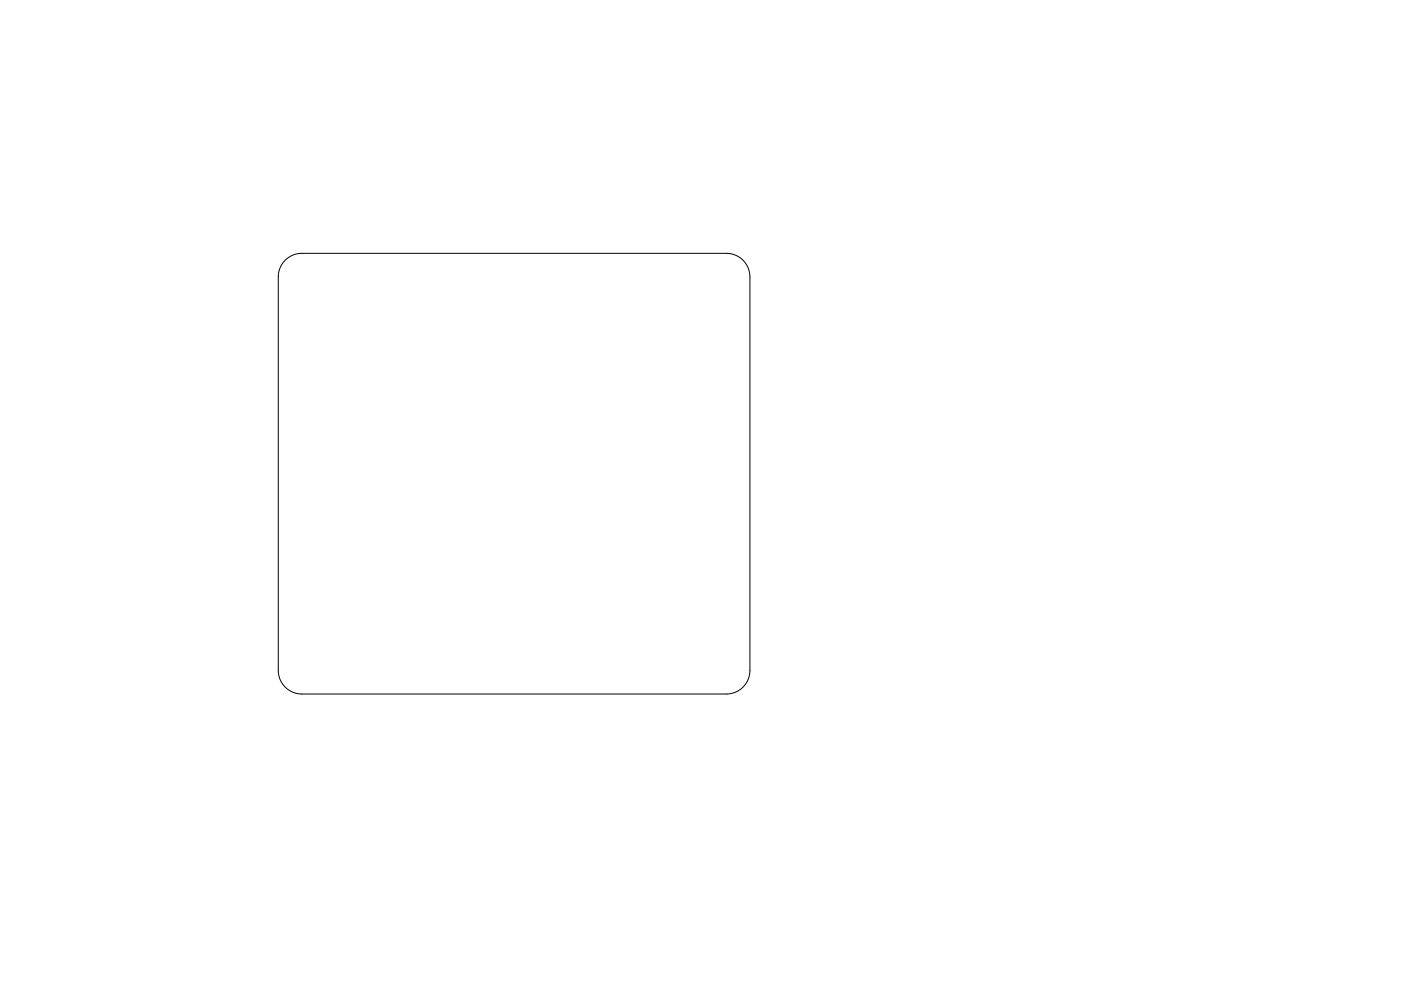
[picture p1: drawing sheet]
<svg xmlns="http://www.w3.org/2000/svg" width="297mm" height="210mm" viewBox="0 0 297 210" stroke-linecap="round" stroke-linejoin="round" font-family="sans-serif">
<path d="M60.5 55.2a5 5 0 0 1 3.5-1.5h90a5 5 0 0 1 5 5v83.5a5 5 0 0 1-5 5h-90a5 5 0 0 1-5-5v-83.5a5 5 0 0 1 1.5-3.5z" fill="none" stroke="#000" stroke-width=".21"/>
</svg>
